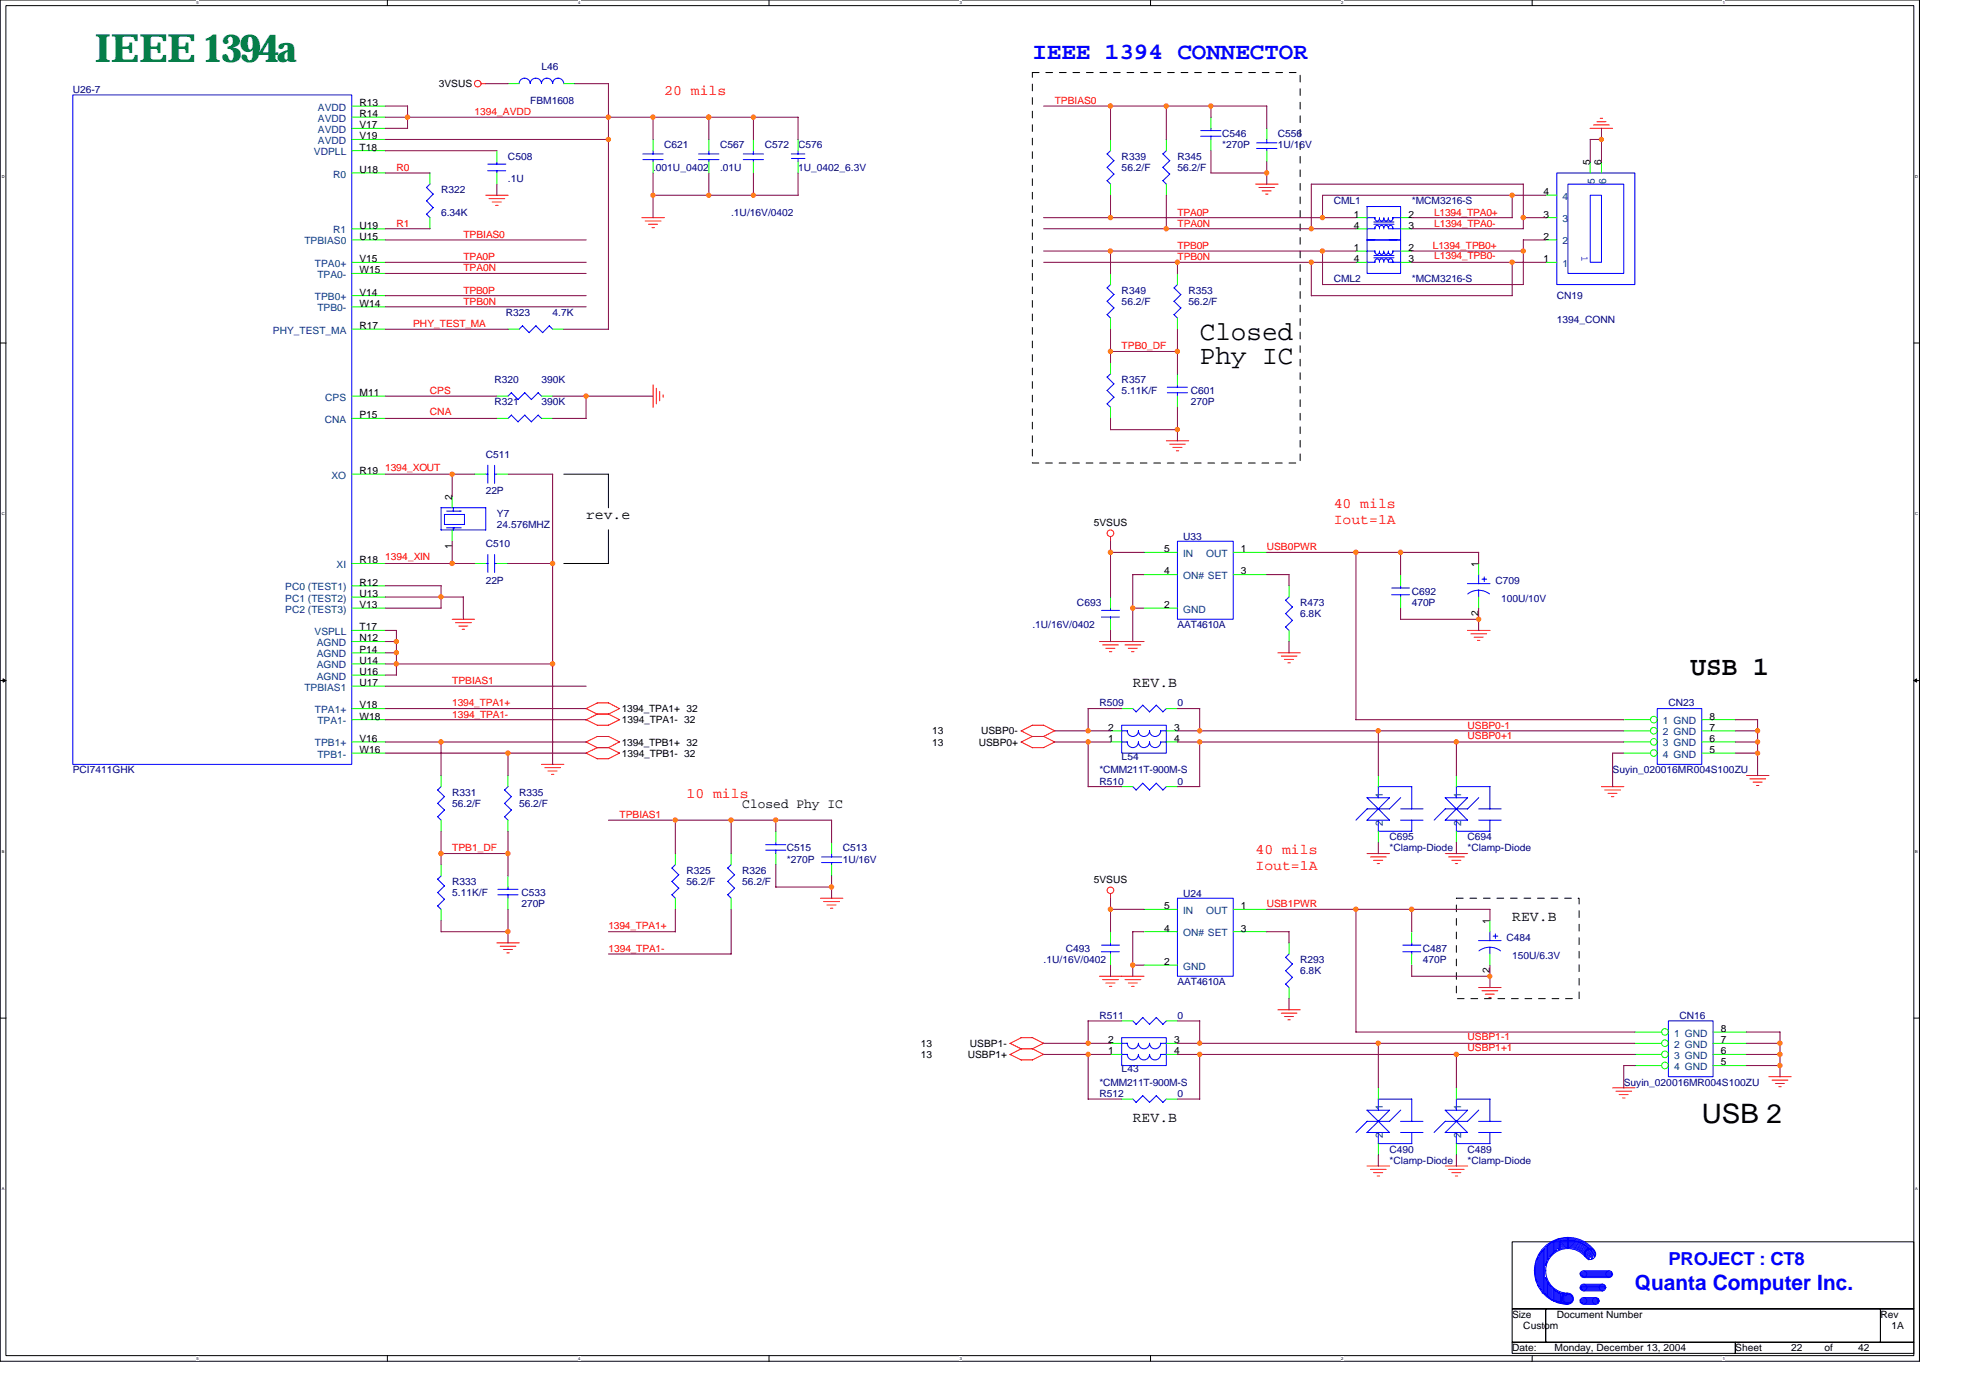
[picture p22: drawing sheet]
<svg xmlns="http://www.w3.org/2000/svg" width="297mm" height="210mm" viewBox="0 0 297 210" stroke-linecap="round" stroke-linejoin="round" font-family="sans-serif">
<defs><g id="words">
<text font-size="5.9" fill="#008040" x="14.3" y="9.2">IEEE 1394a</text>
<g font-size="4">
<text x="180.3" y="51">Closed</text>
<text x="180.3" y="54.7">Phy IC</text>
<text x="254" y="101.5">USB 1</text>
<text x="255.7" y="168.7">USB 2</text>
</g>
<text font-size="3.5" fill="#00f" x="155.1" y="8.8">IEEE 1394 CONNECTOR</text>
<text font-size="3.2" fill="#00f" x="245.6" y="193.9">Quanta Computer Inc.</text>
<text font-size="2.7" fill="#00f" x="250.7" y="190.1">PROJECT : CT8</text>
<g font-size="2.2" fill="#f00">
<text x="99.8" y="14.3">20 mils</text>
<text x="200.4" y="76.3">40 mils</text>
<text x="200.4" y="78.7">Iout=1A</text>
<text x="103.1" y="119.9">10 mils</text>
<text x="188.6" y="128.3">40 mils</text>
<text x="188.6" y="130.7">Iout=1A</text>
</g>
<g font-size="2.2">
<text x="88" y="78">rev.e</text>
<text x="170.2" y="103.2">REV.B</text>
<text x="227.2" y="138.4">REV.B</text>
<text x="170.2" y="168.6">REV.B</text>
</g>
<text font-size="2" x="111.5" y="121.5">Closed Phy IC</text>
<g font-size="1.5" fill="#000080">
<text x="81.4" y="10.6">L46</text>
<text x="10.9" y="13.9">U26-7</text>
<text x="79.7" y="15.6">FBM1608</text>
<text x="99.8" y="22.3">C621</text>
<text x="108.2" y="22.3">C567</text>
<text x="114.9" y="22.3">C572</text>
<text x="119.9" y="22.3">C576</text>
<text x="183.6" y="20.6">C546</text>
<text x="183.6" y="22.3">*270P</text>
<text x="192" y="20.6">C556</text>
<text x="192" y="22.3">1U/16V</text>
<text x="66.3" y="29">R322</text>
<text x="76.3" y="24">C508</text>
<text x="76.3" y="27.3">.1U</text>
<text x="98.1" y="25.7">.001U_0402</text>
<text x="108.2" y="25.7">.01U</text>
<text x="119.9" y="25.7">1U_0402_6.3V</text>
<text x="168.5" y="24">R339</text>
<text x="168.5" y="25.7">56.2/F</text>
<text x="176.9" y="24">R345</text>
<text x="176.9" y="25.7">56.2/F</text>
<text x="66.3" y="32.4">6.34K</text>
<text x="109.9" y="32.4">.1U/16V/0402</text>
<text x="200.4" y="30.7">CML1</text>
<text x="212.1" y="30.7">*MCM3216-S</text>
<text x="76" y="47.5">R323</text>
<text x="83" y="47.5">4.7K</text>
<text x="168.5" y="44.1">R349</text>
<text x="168.5" y="45.8">56.2/F</text>
<text x="178.6" y="44.1">R353</text>
<text x="178.6" y="45.8">56.2/F</text>
<text x="200.4" y="42.4">CML2</text>
<text x="212.1" y="42.4">*MCM3216-S</text>
<text x="233.9" y="45">CN19</text>
<text x="233.9" y="48.5">1394_CONN</text>
<text x="74.3" y="57.5">R320</text>
<text x="81.4" y="57.5">390K</text>
<text x="168.5" y="57.5">R357</text>
<text x="168.5" y="59.2">5.11K/F</text>
<text x="178.9" y="59.2">C601</text>
<text x="74.3" y="60.9">R321</text>
<text x="81.4" y="60.9">390K</text>
<text x="178.9" y="60.9">270P</text>
<text x="73" y="68.7">C511</text>
<text x="73" y="74.3">22P</text>
<text x="74.7" y="77.6">Y7</text>
<text x="73" y="82.2">C510</text>
<text x="74.7" y="79.3">24.576MHZ</text>
<text x="177.8" y="81.2">U33</text>
<text x="73" y="87.7">22P</text>
<text x="212.1" y="89.4">C692</text>
<text x="224.7" y="87.7">C709</text>
<text x="155.1" y="94.4">.1U/16V/0402</text>
<text x="161.8" y="91.1">C693</text>
<text x="176.9" y="94.4">AAT4610A</text>
<text x="195.3" y="91.1">R473</text>
<text x="195.3" y="92.7">6.8K</text>
<text x="212.1" y="91.1">470P</text>
<text x="225.5" y="90.4">100U/10V</text>
<text x="165.2" y="106.1">R509</text>
<text x="176.9" y="106.1">0</text>
<text x="250.7" y="106.1">CN23</text>
<text x="10.9" y="116.2">PCI7411GHK</text>
<text x="67.9" y="119.5">R331</text>
<text x="78" y="119.5">R335</text>
<text x="165.2" y="116.2">*CMM211T-900M-S</text>
<text x="165.2" y="117.9">R510</text>
<text x="168.5" y="114.2">L54</text>
<text x="176.9" y="117.9">0</text>
<text x="242.3" y="116.2">Suyin_020016MR004S100ZU</text>
<text x="67.9" y="121.2">56.2/F</text>
<text x="78" y="121.2">56.2/F</text>
<text x="103.1" y="131.3">R325</text>
<text x="111.5" y="131.3">R326</text>
<text x="118.2" y="127.9">C515</text>
<text x="118.2" y="129.6">*270P</text>
<text x="126.6" y="127.9">C513</text>
<text x="126.6" y="129.6">1U/16V</text>
<text x="208.8" y="126.3">C695</text>
<text x="208.8" y="127.9">*Clamp-Diode</text>
<text x="220.5" y="126.3">C694</text>
<text x="220.5" y="127.9">*Clamp-Diode</text>
<text x="67.9" y="133">R333</text>
<text x="67.9" y="134.6">5.11K/F</text>
<text x="78.3" y="134.6">C533</text>
<text x="78.3" y="136.3">270P</text>
<text x="103.1" y="133">56.2/F</text>
<text x="111.5" y="133">56.2/F</text>
<text x="177.8" y="134.8">U24</text>
<text x="160.1" y="143">C493</text>
<text x="213.8" y="143">C487</text>
<text x="226.4" y="141.4">C484</text>
<text x="156.8" y="144.7">.1U/16V/0402</text>
<text x="176.9" y="148">AAT4610A</text>
<text x="195.3" y="144.7">R293</text>
<text x="195.3" y="146.4">6.8K</text>
<text x="213.8" y="144.7">470P</text>
<text x="227.2" y="144">150U/6.3V</text>
<text x="165.2" y="153.1">R511</text>
<text x="176.9" y="153.1">0</text>
<text x="252.3" y="153.1">CN16</text>
<text x="168.5" y="161.1">L43</text>
<text x="165.2" y="163.1">*CMM211T-900M-S</text>
<text x="165.2" y="164.8">R512</text>
<text x="176.9" y="164.8">0</text>
<text x="244" y="163.1">Suyin_020016MR004S100ZU</text>
<text x="208.8" y="173.2">C490</text>
<text x="220.5" y="173.2">C489</text>
<text x="208.8" y="174.9">*Clamp-Diode</text>
<text x="220.5" y="174.9">*Clamp-Diode</text>
</g>
<g font-size="1.5" fill="#004080">
<text x="47.8" y="16.6">AVDD</text>
<text x="47.2" y="23.3">VDPLL</text>
<text x="47.8" y="18.3">AVDD</text>
<text x="47.8" y="20">AVDD</text>
<text x="47.8" y="21.6">AVDD</text>
<text x="50.1" y="26.7">R0</text>
<text x="239.6" y="27.7" transform="rotate(-90 239.6 27.7)">5</text>
<text x="241.3" y="27.7" transform="rotate(-90 241.3 27.7)">6</text>
<text x="50.1" y="35.1">R1</text>
<text x="234.8" y="33.4">3</text>
<text x="234.8" y="30">4</text>
<text x="45.7" y="36.7">TPBIAS0</text>
<text x="47.3" y="40.1">TPA0+</text>
<text x="47.7" y="41.8">TPA0-</text>
<text x="234.8" y="40.1">1</text>
<text x="234.8" y="36.7">2</text>
<text x="47.3" y="45.1">TPB0+</text>
<text x="47.7" y="46.8">TPB0-</text>
<text x="41" y="50.1">PHY_TEST_MA</text>
<text x="48.8" y="63.5">CNA</text>
<text x="48.9" y="60.2">CPS</text>
<text x="49.8" y="71.9">XO</text>
<text x="177.8" y="83.7">IN</text>
<text x="181.2" y="83.7">OUT</text>
<text x="42.9" y="88.7">PC0 (TEST1)</text>
<text x="50.6" y="85.3">XI</text>
<text x="177.8" y="87">ON# SET</text>
<text x="42.9" y="90.4">PC1 (TEST2)</text>
<text x="42.9" y="92.1">PC2 (TEST3)</text>
<text x="47.3" y="95.4">VSPLL</text>
<text x="177.8" y="92.1">GND</text>
<text x="47.6" y="97.1">AGND</text>
<text x="47.6" y="98.8">AGND</text>
<text x="47.6" y="100.4">AGND</text>
<text x="45.7" y="103.8">TPBIAS1</text>
<text x="47.3" y="107.1">TPA1+</text>
<text x="47.6" y="102.1">AGND</text>
<text x="47.3" y="112.2">TPB1+</text>
<text x="47.7" y="113.8">TPB1-</text>
<text x="47.7" y="108.8">TPA1-</text>
<text x="249.8" y="108.8">1 GND</text>
<text x="249.8" y="110.5">2 GND</text>
<text x="249.8" y="112.2">3 GND</text>
<text x="249.8" y="113.8">4 GND</text>
<text x="207.8" y="119.9" transform="rotate(-90 207.8 119.9)">1</text>
<text x="219.5" y="119.9" transform="rotate(-90 219.5 119.9)">1</text>
<text x="207.8" y="124.1" transform="rotate(-90 207.8 124.1)">2</text>
<text x="219.5" y="124.1" transform="rotate(-90 219.5 124.1)">2</text>
<text x="177.8" y="137.3">IN</text>
<text x="181.2" y="137.3">OUT</text>
<text x="177.8" y="140.7">ON# SET</text>
<text x="177.8" y="145.7">GND</text>
<text x="251.5" y="155.7">1 GND</text>
<text x="251.5" y="157.4">2 GND</text>
<text x="251.5" y="159.1">3 GND</text>
<text x="251.5" y="160.8">4 GND</text>
<text x="207.8" y="166.8" transform="rotate(-90 207.8 166.8)">1</text>
<text x="219.5" y="166.8" transform="rotate(-90 219.5 166.8)">1</text>
<text x="207.8" y="171" transform="rotate(-90 207.8 171)">2</text>
<text x="219.5" y="171" transform="rotate(-90 219.5 171)">2</text>
</g>
<g font-size="1.5">
<text x="54" y="15.9">R13</text>
<text x="54" y="17.6">R14</text>
<text x="65.9" y="13.1">3VSUS</text>
<text x="54" y="22.6">T18</text>
<text x="54" y="19.3">V17</text>
<text x="54" y="20.9">V19</text>
<text x="54" y="26">U18</text>
<text x="231.9" y="29.3">4</text>
<text x="238.9" y="24.8" transform="rotate(-90 238.9 24.8)">5</text>
<text x="240.6" y="24.8" transform="rotate(-90 240.6 24.8)">6</text>
<text x="54" y="34.4">U19</text>
<text x="203.4" y="32.7">1</text>
<text x="203.4" y="34.4">4</text>
<text x="211.6" y="32.7">2</text>
<text x="211.6" y="34.4">3</text>
<text x="231.9" y="32.7">3</text>
<text x="54" y="36">U15</text>
<text x="54" y="39.4">V15</text>
<text x="54" y="41.1">W15</text>
<text x="203.4" y="37.7">1</text>
<text x="203.4" y="39.4">4</text>
<text x="211.6" y="37.7">2</text>
<text x="211.6" y="39.4">3</text>
<text x="231.9" y="39.4">1</text>
<text x="231.9" y="36">2</text>
<text x="54" y="44.4">V14</text>
<text x="54" y="46.1">W14</text>
<text x="54" y="49.4">R17</text>
<text x="54" y="59.5">M11</text>
<text x="54" y="62.8">P15</text>
<text x="54" y="71.2">R19</text>
<text x="67.9" y="75.1" transform="rotate(-90 67.9 75.1)">2</text>
<text x="67.9" y="82.5" transform="rotate(-90 67.9 82.5)">1</text>
<text x="164.3" y="79">5VSUS</text>
<text x="174.9" y="83">5</text>
<text x="186.5" y="83">1</text>
<text x="54" y="84.6">R18</text>
<text x="54" y="88">R12</text>
<text x="54" y="89.7">U13</text>
<text x="174.9" y="86.3">4</text>
<text x="186.5" y="86.3">3</text>
<text x="222.1" y="85.2" transform="rotate(-90 222.1 85.2)">1</text>
<text x="54" y="91.4">V13</text>
<text x="54" y="94.7">T17</text>
<text x="174.9" y="91.4">2</text>
<text x="222.1" y="92.6" transform="rotate(-90 222.1 92.6)">2</text>
<text x="54" y="96.4">N12</text>
<text x="54" y="98.1">P14</text>
<text x="54" y="99.7">U14</text>
<text x="54" y="101.4">U16</text>
<text x="54" y="103.1">U17</text>
<text x="54" y="106.4">V18</text>
<text x="93.4" y="107">1394_TPA1+ 32</text>
<text x="54" y="111.5">V16</text>
<text x="54" y="113.1">W16</text>
<text x="54" y="108.1">W18</text>
<text x="93.4" y="113.7">1394_TPB1- 32</text>
<text x="93.4" y="112">1394_TPB1+ 32</text>
<text x="93.4" y="108.6">1394_TPA1- 32</text>
<text x="140" y="112">13</text>
<text x="140" y="110.3">13</text>
<text x="147.1" y="112">USBP0+</text>
<text x="147.4" y="110.3">USBP0-</text>
<text x="166.5" y="109.8">2</text>
<text x="166.5" y="111.5">1</text>
<text x="176.4" y="111.5">4</text>
<text x="176.4" y="109.8">3</text>
<text x="256.9" y="113.1">5</text>
<text x="256.9" y="108.1">8</text>
<text x="256.9" y="109.8">7</text>
<text x="256.9" y="111.5">6</text>
<text x="164.3" y="132.6">5VSUS</text>
<text x="174.9" y="136.6">5</text>
<text x="186.5" y="136.6">1</text>
<text x="174.9" y="140">4</text>
<text x="186.5" y="140">3</text>
<text x="223.8" y="138.8" transform="rotate(-90 223.8 138.8)">1</text>
<text x="174.9" y="145">2</text>
<text x="223.8" y="146.3" transform="rotate(-90 223.8 146.3)">2</text>
<text x="258.5" y="155">8</text>
<text x="138.3" y="158.9">13</text>
<text x="138.3" y="157.3">13</text>
<text x="145.4" y="158.9">USBP1+</text>
<text x="145.7" y="157.3">USBP1-</text>
<text x="166.5" y="156.7">2</text>
<text x="166.5" y="158.4">1</text>
<text x="176.4" y="158.4">4</text>
<text x="176.4" y="156.7">3</text>
<text x="258.5" y="160.1">5</text>
<text x="258.5" y="156.7">7</text>
<text x="258.5" y="158.4">6</text>
<text x="227.2" y="198">Size</text>
<text x="227.2" y="203">Date:</text>
<text x="228.9" y="199.7">Custom</text>
<text x="233.6" y="203">Monday, December 13, 2004</text>
<text x="233.9" y="198">Document Number</text>
<text x="260.7" y="203">Sheet</text>
<text x="269.1" y="203">22</text>
<text x="274.1" y="203">of</text>
<text x="279.2" y="203">42</text>
<text x="282.5" y="198">Rev</text>
<text x="284.2" y="199.7">1A</text>
</g>
<g font-size="1.5" fill="#f00">
<text x="71.3" y="17.3">1394_AVDD</text>
<text x="158.5" y="15.6">TPBIAS0</text>
<text x="59.6" y="25.7">R0</text>
<text x="59.6" y="34.1">R1</text>
<text x="69.6" y="35.7">TPBIAS0</text>
<text x="176.9" y="34.1">TPA0N</text>
<text x="176.9" y="32.4">TPA0P</text>
<text x="215.5" y="32.4">L1394_TPA0+</text>
<text x="215.5" y="34.1">L1394_TPA0-</text>
<text x="69.6" y="39.1">TPA0P</text>
<text x="69.6" y="40.8">TPA0N</text>
<text x="176.9" y="39.1">TPB0N</text>
<text x="176.9" y="37.4">TPB0P</text>
<text x="215.3" y="37.4">L1394_TPB0+</text>
<text x="215.5" y="38.9">L1394_TPB0-</text>
<text x="69.6" y="44.1">TPB0P</text>
<text x="69.6" y="45.8">TPB0N</text>
<text x="62.1" y="49.1">PHY_TEST_MA</text>
<text x="168.5" y="52.5">TPB0_DF</text>
<text x="64.6" y="59.2">CPS</text>
<text x="64.6" y="62.4">CNA</text>
<text x="57.9" y="70.8">1394_XOUT</text>
<text x="190.3" y="82.7">USB0PWR</text>
<text x="57.9" y="84.2">1394_XIN</text>
<text x="67.9" y="102.8">TPBIAS1</text>
<text x="67.9" y="106.1">1394_TPA1+</text>
<text x="67.9" y="107.8">1394_TPA1-</text>
<text x="220.5" y="111">USBP0+1</text>
<text x="220.5" y="109.5">USBP0-1</text>
<text x="93.1" y="122.9">TPBIAS1</text>
<text x="67.9" y="127.9">TPB1_DF</text>
<text x="190.3" y="136.3">USB1PWR</text>
<text x="91.4" y="143">1394_TPA1-</text>
<text x="91.4" y="139.7">1394_TPA1+</text>
<text x="220.5" y="156.3">USBP1-1</text>
<text x="220.5" y="157.9">USBP1+1</text>
</g>
<text font-size="1.5" fill="#00f" x="237.6" y="38.4" transform="rotate(90 237.6 38.4)">1</text>
<g font-size=".6">
<text x="29.5" y=".6">5</text>
<text x="86.9" y=".6">4</text>
<text x="144.2" y=".6">3</text>
<text x="201.5" y=".6">2</text>
<text x="258.9" y=".6">1</text>
<text x=".3" y="26.7">D</text>
<text x="287.8" y="26.7">D</text>
<text x=".3" y="77.4">C</text>
<text x="287.8" y="77.4">C</text>
<text x=".3" y="128.1">B</text>
<text x="287.8" y="128.1">B</text>
<text x=".3" y="178.9">A</text>
<text x="287.8" y="178.9">A</text>
<text x="29.5" y="204.3">5</text>
<text x="86.9" y="204.3">4</text>
<text x="144.2" y="204.3">3</text>
<text x="201.5" y="204.3">2</text>
<text x="258.9" y="204.3">1</text>
</g>
</g></defs>
<path d="M0 0h288.4v204.5h-288.4zM.9 .8h286.6v202.9h-286.6z" fill="none" stroke="#000" stroke-width=".15"/>
<g fill="#fff">
<path d="M29.5 .1h.4v.7h-.4z"/>
<path d="M29.5 203.8h.4v.6h-.4z"/>
</g>
<path d="M58.2 0v.8M58.2 203.7v.8" fill="none" stroke="#000" stroke-width=".15"/>
<g fill="#fff">
<path d="M86.9 .1h.3v.7h-.3z"/>
<path d="M86.9 203.8h.3v.6h-.3z"/>
</g>
<path d="M115.5 0v.8M115.5 203.7v.8" fill="none" stroke="#000" stroke-width=".15"/>
<g fill="#fff">
<path d="M144.2 .1h.3v.7h-.3z"/>
<path d="M144.2 203.8h.3v.6h-.3z"/>
</g>
<path d="M172.9 0v.8M172.9 203.7v.8" fill="none" stroke="#000" stroke-width=".15"/>
<g fill="#fff">
<path d="M201.5 .1h.3v.7h-.3z"/>
<path d="M201.5 203.8h.3v.6h-.3z"/>
</g>
<path d="M230.2 0v.8M230.2 203.7v.8" fill="none" stroke="#000" stroke-width=".15"/>
<g fill="#fff">
<path d="M258.9 .1h.3v.7h-.3z"/>
<path d="M258.9 203.8h.3v.6h-.3z"/>
<path d="M.3 26.2h.4v.7h-.4z"/>
<path d="M287.8 26.2h.4v.7h-.4z"/>
<path d="M.3 76.9h.4v.7h-.4z"/>
<path d="M287.8 76.9h.4v.7h-.4z"/>
</g>
<path d="M0 51.5h.9M287.5 51.5h.9" fill="none" stroke="#000" stroke-width=".15"/>
<g fill="#fff">
<path d="M.3 127.6h.3v.7h-.3z"/>
<path d="M287.8 127.6h.3v.7h-.3z"/>
</g>
<path d="M0 102.3h.9M287.5 102.3h.9" fill="none" stroke="#000" stroke-width=".15"/>
<path d="M.5 102l.4 .3-.4 .2zM287.5 102.3l.5-.3v.5z" fill="#000" stroke="#000" stroke-width=".15"/>
<g fill="#fff">
<path d="M.3 178.3h.3v.7h-.3z"/>
<path d="M287.8 178.3h.3v.7h-.3z"/>
</g>
<path d="M84.7 71.2h6.7v5.1M91.4 79.6v5.1h-6.7M0 153h.9M287.5 153h.9M227.2 196.7h5v5h-5zM227.2 186.6h60.3v10.1h-60.3zM232.2 196.7h50.3v5h-50.3zM282.5 196.7h5v5h-5zM227.2 201.7h33.5v1.6h-33.5zM260.7 201.7h26.8v1.6h-26.8z" fill="none" stroke="#000" stroke-width=".15"/>
<path d="M155.1 10.9h40.2v58.7h-40.2v-58.7M218.8 135h18.5v15.1h-18.5v-15.1" fill="none" stroke="#000" stroke-width=".15" stroke-dasharray="1 1 1 1 1 1 1 1"/>
<g fill="none" stroke="#f00" stroke-width=".15">
<path d="M72.3 12.6h.7M238.9 19.3h3.4M239.4 18.8h2.4M239.9 18.3h1.4M240.4 17.8h.4M73 29.3h3.3M73.5 29.8h2.3M74 30.4h1.3M74.5 30.9h.3M96.4 32.7h3.4M96.9 33.2h2.4M97.4 33.7h1.4"/>
<path d="M98 34.2h.3M188.6 27.7h3.4M189.1 28.2h2.4M189.6 28.7h1.4M190.2 29.2h.3M98.1 57.8v3.4M98.6 58.3v2.4M99.1 58.8v1.4M99.6 59.3v.4M175.2 66.2h3.4M175.7 66.7h2.4M176.2 67.2h1.4"/>
<path d="M176.7 67.7h.4M67.9 93h3.4M68.4 93.6h2.4M68.9 94.1h1.4M69.4 94.6h.4M165.2 96.4h6.7M165.7 96.9h2.3M166.2 97.4h1.3M166.7 97.9h.3M166.9 80.6v.7M169 96.9h2.4M169.5 97.4h1.4"/>
<path d="M170 97.9h.4M192 98.1h3.4M192.5 98.6h2.4M193 99.1h1.3M193.5 99.6h.4M220.5 94.7h3.4M221 95.2h2.4M221.5 95.7h1.3M222 96.2h.4M81.4 114.9h3.3M81.8 115.3h2.4M82.3 115.8h1.4"/>
<path d="M82.9 116.4h.3M88.1 106.5l1.7 .8M88.1 111.5l1.7 .9M88.1 108.1l1.7 .9M91.4 112.3l1.7 .9M91.4 105.6l1.7 .9M91.4 110.6l1.7 .9M91.4 107.3l1.7 .8M91.4 105.6h-1.7l-1.7 .9M91.4 110.7h-1.7l-1.7 .8M93.1 111.5l-1.7 .8h-1.7l-1.6 .9 1.7 .8M93.1 113.1l-1.7 .9h-1.7"/>
<path d="M93.1 106.4l-1.7 .9h-1.7l-1.7 .9M93.1 108.1l-1.7 .9h-1.7M153.4 111.5l1.7 .9M153.4 109.8l1.7 .9M155.1 112.3h1.7M156.8 110.6l1.7 .9M156.8 108.9l1.7 .9M156.8 109h-1.7l-1.7 .8M156.8 110.7h-1.7l-1.7 .8M158.5 111.5l-1.7 .8M158.5 109.8l-1.7 .9M240.6 118.2h3.4"/>
<path d="M241.1 118.7h2.4M241.6 119.2h1.3M242.1 119.7h.4M262.4 116.5h3.4M262.9 117h2.4M263.4 117.5h1.3M263.9 118h.4M123.3 135h3.3M123.8 135.5h2.3M124.2 136h1.4M124.8 136.5h.3M166.9 134.3v.7"/>
<path d="M205.4 128.2h3.4M205.9 128.8h2.4M206.4 129.3h1.3M206.9 129.8h.4M217.1 128.2h3.4M217.7 128.8h2.3M218.1 129.3h1.4M218.6 129.8h.4M74.7 141.7h3.3M75.2 142.2h2.3M75.6 142.7h1.4M76.2 143.2h.3"/>
<path d="M151.8 156.8l1.7 .8M153.4 157.6h1.7M153.4 155.9h1.7M153.4 155.9l-1.7 .9M153.4 157.6l-1.6 .8 1.7 .9h1.6M155.1 155.9l1.7 .9M156.8 156.7l-1.7 .9 1.7 .8M156.8 158.4l-1.7 .9M165.2 146.7h6.7M165.7 147.2h2.3M166.2 147.7h1.3M166.7 148.2h.3"/>
<path d="M169 147.2h2.4M169.5 147.7h1.4M170 148.2h.4M192 151.7h3.4M192.5 152.2h2.4M193 152.7h1.3M193.5 153.2h.4M222.2 148.4h3.3M222.7 148.9h2.3M223.2 149.4h1.3M223.7 149.9h.3M205.4 175.2h3.4"/>
<path d="M205.9 175.7h2.4M206.4 176.2h1.3M206.9 176.7h.4M217.1 175.2h3.4M217.7 175.7h2.3M218.1 176.2h1.4M218.6 176.7h.4M242.3 163.4h3.4M242.8 164h2.3M243.3 164.5h1.3M243.8 165h.4M265.8 161.8h3.3"/>
<path d="M266.3 162.3h2.3M266.7 162.8h1.4M267.3 163.3h.3"/>
<circle cx="71.8" cy="12.6" r=".49"/>
<circle cx="166.8" cy="80.1" r=".5"/>
<circle cx="166.8" cy="133.8" r=".49"/>
</g>
<g fill="none" stroke="#00f" stroke-width=".15">
<path d="M10.9 14.3h41.9v100.6h-41.9zM78 12.6a.84 .84 0 0 1 .8-.9 .84 .84 0 0 1 .9 .9 .85 .85 0 0 1 .8-.9 .85 .85 0 0 1 .9 .9 .84 .84 0 0 1 .8-.9 .84 .84 0 0 1 .8 .9 .84 .84 0 0 1 .9-.9 .84 .84 0 0 1 .8 .9M180.4 19.6h3M181.9 19.3v.3M64.1 30.2l1 1M64.1 28.2l1 1M64.6 27.6l-.5 .6M65.1 31.2l-1 1 .5 .5M65.1 29.1l-1 1.1M73.3 25.7h2.7M73.3 24.7h2.7M74.7 24.3v.4"/>
<path d="M74.7 25.6v.4M96.6 23.1h3M96.6 24h3M98.1 22.6v.6M98.1 24v.3M105 23.1h3M105 24h3M106.5 22.6v.6M106.5 24v.3M111.7 23.1h3M111.7 24h3M113.2 22.6v.6"/>
<path d="M113.2 24v.3M118.9 23.1h2M118.9 23.8h2M119.9 22.6v.6M119.9 23.8v.5M166.3 27.1l.6 .6M166.3 25.1l1.1 1.1M166.3 23.1l1.1 1.1M166.9 22.6l-.6 .5M167.4 26.1l-1.1 1.1M167.4 24.1l-1.1 1M174.7 27.1l.5 .6"/>
<path d="M174.7 25.1l1 1.1M174.7 23.1l1 1.1M175.3 22.6l-.6 .5M175.8 26.1l-1.1 1.1M175.8 24.1l-1.1 1M180.4 20.5h3M181.9 20.4v.6M188.8 21.5h3.1M188.8 22.3h3.1M190.3 21v.5M190.3 22.3v.3M205.4 37.7h1.2v.2"/>
<path d="M205.4 39.4h1.2M205.4 36h1.2M205.4 34.4h1.2M205.4 32.7h1.2M205.4 31h1.2M205.4 36h5v5.1h-5zM205.4 31h5v5h-5zM206.4 38.7h3M206.4 38.4h3M206.4 33.7h3M206.4 33.4h3M206.6 37.9a.34 .34 0 0 0 .3 .3 .34 .34 0 0 0 .4-.3 .33 .33 0 0 0 .3 .3 .33 .33 0 0 0 .3-.3 .34 .34 0 0 0 .4 .3 .34 .34 0 0 0 .3-.3 .34 .34 0 0 0 .3 .3 .34 .34 0 0 0 .4-.3"/>
<path d="M206.6 39.2a.34 .34 0 0 1 .3-.3 .34 .34 0 0 1 .4 .3 .33 .33 0 0 1 .3-.3 .33 .33 0 0 1 .3 .3 .34 .34 0 0 1 .4-.3 .34 .34 0 0 1 .3 .3 .34 .34 0 0 1 .3-.3 .34 .34 0 0 1 .4 .3M206.6 32.7a.36 .36 0 0 0 .2 .5 .36 .36 0 0 0 .5-.3 .33 .33 0 0 0 .3 .3 .33 .33 0 0 0 .3-.3 .34 .34 0 0 0 .4 .3 .34 .34 0 0 0 .3-.3 .36 .36 0 0 0 .4 .3 .36 .36 0 0 0 .3-.5M206.6 34.2a.34 .34 0 0 1 .3-.3 .34 .34 0 0 1 .4 .3 .33 .33 0 0 1 .3-.3 .33 .33 0 0 1 .3 .3 .34 .34 0 0 1 .4-.3 .34 .34 0 0 1 .3 .3 .34 .34 0 0 1 .3-.3 .34 .34 0 0 1 .4 .3M206.6 34.2v.2M206.6 39.2v.2M207.3 32.7v.2M207.3 34.2v.2M207.3 37.7v.2M207.3 39.2v.2M207.9 32.7v.2M207.9 34.2v.2M207.9 37.7v.2"/>
<path d="M207.9 39.2v.2M208.6 32.7v.2M208.6 34.2v.2M208.6 37.7v.2M208.6 39.2v.2M208.7 39.4h1.7M208.7 36h1.2M208.7 34.4h1.7M208.7 31h1.2M209.3 32.7h1.1M209.3 34.2v.2M209.3 39.2v.2"/>
<path d="M210.4 37.7h-1.1v.2M233.9 26h11.7v16.8h-11.7zM235.6 27.7h8.4v13.4h-8.4zM238.9 29.3h1.7v10.1h-1.7zM76.8 59l1 1M76.9 59l-.6 .5M78.5 49l1 1M78.5 48.9l-.5 .6M78.8 59l1.1 1M78.9 59l-1.1 1M79.5 50l1-1.1 1.1 1.1M81.4 59.5l-.5-.5-1.1 1"/>
<path d="M82.5 49l.6 .5M82.5 48.9l-1 1.1M166.3 47.3l.6 .5M166.3 45.3l1.1 1M166.3 43.2l1.1 1-1.1 1.1M166.3 58.7l1.1 1-1.1 1M166.3 56.6l1.1 1.1M166.9 42.7l-.6 .6M166.9 56.2l-.6 .5M167.4 46.2l-1.1 1.1M167.4 57.7l-1.1 1M175.4 59h3"/>
<path d="M175.4 58.2h3M176.4 47.3l.5 .5M176.4 43.2l1 1.1M176.9 57.8v.4M176.9 59v.5M176.9 42.7l-.5 .6M177.4 46.2l-1 1.1M177.4 44.2l-1 1.1 1 1M66.3 76.3h6.7v3.4M66.3 76.3l-.1 3.3h6.8M66.8 77.3h3M66.8 77.3v1.5"/>
<path d="M67.1 79.3h2.2M67.1 76.8h2.2M68.1 76.3v.5M68.1 79.3v.4M69.8 77.3v1.5h-3M73 71.2h.3M73.3 69.9v2.7M74.3 71.2h.4M74.3 69.9v2.7M76.8 62.4l1 1M76.9 62.4l-.6 .5M78.8 62.4l1.1 1"/>
<path d="M78.9 62.4l-1.1 1M80.9 62.4l.5 .5M80.9 62.4l-1.1 1M166.3 60.7l.6 .5M73 84.7h.3M73.3 83.3v2.7M74.3 84.7h.4M74.3 83.3v2.7M165.5 92.7h2.7M165.5 91.7h2.7M166.9 91.4v.3M166.9 92.7v.3"/>
<path d="M176.9 81.3h8.4v11.7h-8.4zM193.1 94.2l.6 .5M193.1 92.2l1.1 1M193.1 90.2l1.1 1-1 1M193.7 89.7l-.5 .5M194.2 93.2l-1 1M209.1 89.4h2.7M209.1 88.3h2.7M210.4 88v.4M210.4 89.3v.4M220.5 87.7h3.4M220.5 89.2a2.55 2.55 0 0 1 1.6-.5l.8 .1 .9 .4"/>
<path d="M222.2 86.3v1.4M222.2 88.7v1M222.7 87h.7M223 86.7v.7M65.7 118.7l1.1 1M66.3 118.2l-.5 .5M66.8 119.7l-1 1M76.3 118.2l-.5 .5 1 1M76.9 119.7l-1.1 1M168.5 109h6.7v4.2h-6.7zM168.5 111.5h.9M168.5 109.8h.9"/>
<path d="M169.4 111.5a.84 .84 0 0 0 .8 .8 .84 .84 0 0 0 .8-.8 .84 .84 0 0 0 .9 .8 .84 .84 0 0 0 .8-.8 .84 .84 0 0 0 .9 .8 .84 .84 0 0 0 .8-.8M169.4 109.8a.84 .84 0 0 0 .8 .9 .84 .84 0 0 0 .8-.9 .84 .84 0 0 0 .9 .9 .84 .84 0 0 0 .8-.9 .84 .84 0 0 0 .9 .9 .84 .84 0 0 0 .8-.9M170.2 118.2l.5 .5M170.2 106.4l.5 .6M171.7 105.9l1 1.1M171.7 106l-1 1M172.7 118.7l-1-1-1 1M173.7 105.9l1 1.1M173.7 106l-1 1M174.4 111.5h.9M174.4 109.8h.9M174.7 118.7l-1-1-1 1"/>
<path d="M175.2 118.2l-.5 .5M175.2 106.5l-.5 .5M207.1 118.2v1.7M207.1 118.2h5v3.4M210.5 119.8l-1.7 1.7h-3.4M217.1 119.8l1.7 1.7-1.7 1.8M217.1 119.9h3.4M218.8 118.2v1.7M218.8 118.2h5.1v3.4M220.5 119.9l-1.7 1.7M222.2 119.8l-1.7 1.7M249 106.5h6.7v8.4h-6.7z"/>
<path d="M65.7 136.1l.6 .5M65.7 134.1l1.1 1-1 1M65.7 132.1l1.1 1M65.7 122.7l.6 .5M65.7 120.7l1.1 1-1 1M66.3 131.6l-.5 .5M66.8 133.1l-1 1M74.8 134.5h3M74.8 133.6h3M75.8 120.7l1 1M76.3 133.3v.3M76.3 134.4v.6"/>
<path d="M76.9 121.7l-1.1 1 .5 .5M100.9 134.4l.6 .6M100.9 132.4l1.1 1.1M100.9 130.4l1.1 1-1 1M101.5 129.9l-.5 .5M102 133.4l-1 1.1M109.3 134.4l.6 .6M109.3 132.4l1.1 1.1M109.3 130.4l1.1 1M109.9 129.9l-.6 .5M110.4 133.4l-1.1 1.1M110.4 131.4l-1.1 1"/>
<path d="M115 127.7h3.1M115 126.9h3.1M116.6 126.6v.3M116.6 127.7v.5M123.4 128.8h3.1M123.4 129.6h3.1M124.9 128.2v.6M124.9 129.6v.3M176.9 135h8.4v11.7h-8.4zM205.4 121.5l-1.7 1.7M207.1 121.5l1.7 1.7-3.4 .1 3.4-3.4-3.4-.1 1.7 1.7M207.1 123.2v1.7"/>
<path d="M207.1 124.9h5M210.4 121.5h3.4M210.4 123.2h3.4M212.1 123.2v1.7M217.1 121.5h3.4M217.1 123.2h3.4M217.2 121.5l-1.7 1.7M218.8 121.5l1.7 1.7M218.8 123.2v1.7M218.8 124.9h5.1M222.2 121.5h3.3M222.2 123.2h3.3"/>
<path d="M223.9 123.2v1.7M223.9 140v1.3M165.5 143h2.7M165.5 142h2.7M166.9 141.7v.3M166.9 143v.3M168.5 155.9h6.7v4.2h-6.7zM168.5 158.4h.9M168.5 156.8h.9M169.4 158.4a.84 .84 0 0 0 .8 .9 .84 .84 0 0 0 .8-.9 .84 .84 0 0 0 .9 .9 .84 .84 0 0 0 .8-.9 .84 .84 0 0 0 .9 .9 .84 .84 0 0 0 .8-.9M169.4 156.7a.84 .84 0 0 0 .8 .9 .84 .84 0 0 0 .8-.9 .84 .84 0 0 0 .9 .9 .84 .84 0 0 0 .8-.9 .84 .84 0 0 0 .9 .9 .84 .84 0 0 0 .8-.9l.9 .1M170.2 153.4l.5 .5"/>
<path d="M172.7 153.9l-1-1-1 1M174.4 158.4h.9M174.7 153.9l-1-1-1 1M175.2 153.4l-.5 .5M193.1 147.8l.6 .6M193.1 145.8l1.1 1.1M193.1 143.8l1.1 1-1 1.1M193.7 143.3l-.5 .5M194.2 146.8l-1 1.1M210.8 143h2.7M210.8 142h2.7M212.1 141.7v.3"/>
<path d="M212.1 143v.3M222.1 141.3h3.4M222.2 142.9a2.69 2.69 0 0 1 3.3 0M223.9 142.3v1M224.3 140.7h.7M224.7 140.3v.7M250.7 153.4h6.7v8.4h-6.7zM170.2 165.1l.5 .5M171.7 164.6l1 1.1 1-1.1M171.7 164.6l-1 1.1M173.7 164.6l1 1M175.2 165.1l-.5 .6"/>
<path d="M205.4 166.8h3.4l-1.7 1.7zM205.4 168.5l-1.7 1.7M207.1 168.5l1.7 1.7h-3.4M207.1 165.1h5v3.4M207.1 170.2v1.6h5v-1.6M207.1 165.1v1.7M207.1 168.5l-1.7 1.7M210.4 168.5h3.4M210.4 170.2h3.4M210.5 166.8l-1.7 1.7h-3.4M217.1 166.8l3.4 3.4M217.1 168.5h3.4"/>
<path d="M217.1 166.8h3.4M217.1 170.2h3.4M217.2 168.5l-1.7 1.7M218.8 165.1v1.7M218.8 170.2v1.7l5.1-.1v-1.6M218.8 165.1h5.1v3.4M220.5 166.8l-3.4 3.4M222.2 168.5h3.3M222.2 170.2h3.3M222.2 166.8l-1.7 1.7M230.7 189.8v2.4M230.7 192.1l.2 .5"/>
<path d="M230.9 189.3v3.3M231.1 188.9v4.2l.1 .2M231.1 188.9l-.2 .4M231.2 188.6v4.7M231.4 188.3v5.4M231.4 188.3l-.2 .3M231.6 188.1v5.7l-.2-.2M231.7 187.9v6.4M231.8 187.9l-.2 .2M231.9 187.7v6.6M232.1 187.6v6.9h.2l-.1-2.6M232.1 187.6l-.2 .2"/>
<path d="M232.2 187.3v2.8M232.2 192l.2 .3M232.4 194.6l.2 .2M232.4 192.3v2.4M232.4 189.6l-.2 .5M232.6 187.1v2.2M232.6 192.6v2.2M232.6 192.6l.1 .4M232.6 187.1l-.2 .1v2.4M232.7 193v2l.2 .2M232.9 186.8v2M232.9 193.1v2"/>
<path d="M232.9 193.1l.2 .2M232.9 186.7l-.2 .2v2.2l-.1 .2M233.1 193.3v2h.2M233.1 188.6l-.2 .2M233.2 193.5l.2 .2M233.2 186.6v1.8M233.2 193.4v1.9M233.3 186.6h-.2v2M233.4 195.5h.2M233.4 193.6v1.9M233.6 186.4v1.7M233.6 193.8v1.7"/>
<path d="M233.6 193.8l.2 .2M233.6 186.4l-.2 .2v1.7l-.2 .1M233.7 186.4v1.5l-.1 .2M233.7 194v1.5M233.7 195.5l.2 .2M233.9 194l.2 .1v1.5h.2M233.9 186.3v1.7M233.9 194v1.6M233.9 186.2l-.2 .2M234.1 187.6l.1 .2M234.1 186.2v1.4M234.2 187.3l1.3-.2a3.9 3.9 0 0 1 3.4 1.8"/>
<path d="M234.2 187.1l1.3-.2a4 4 0 0 1 3.7 2.2M234.2 187l1.3-.2a4.2 4.2 0 0 1 3.8 2.3M234.2 186.8l1.3-.2a4.3 4.3 0 0 1 3.8 2.2M234.2 186.6l1.3-.2a4.5 4.5 0 0 1 4 2.4M234.2 194.3h.2v1.3h.2v-1.3h.2M234.2 186.1v1.7M234.2 194.1v1.5M234.3 187.7l1.2-.3a3.5 3.5 0 0 1 3.2 1.9M234.3 187.5l1.2-.2a3.7 3.7 0 0 1 3.4 2M234.3 186.1l-.2 .2M234.4 186.4l1.1-.1a4.7 4.7 0 0 1 4.1 2.3M234.4 186.2l1.1-.1a4.8 4.8 0 0 1 4.2 2.3"/>
<path d="M234.4 195.8h.3M234.4 186.2v1.4M234.4 195.8l.5-1.5v1.5M234.7 194.3v1.5M235.1 195.6l-.2 .2M235.2 195.8h.2M235.2 194.6v1.2M235.3 194.7l-.2-.4v1.3M235.4 194.5h.2v1.3M235.4 194.5v1.3M235.6 195.8h.2M235.8 194.5h.1v1.3"/>
<path d="M235.8 194.5v1.3M236.1 195.6l-.2 .2M236.3 194.8v.7M236.3 194.8l-.2-.2v1M237.4 191.3h4.7M237.4 193.6h3.7M237.4 191.3v.2M237.4 195.3v.2M237.4 191.5h4.9M237.4 193.5h3.9M237.4 193.6l.4 .2h3.2M237.4 195.5h2.9"/>
<path d="M237.4 195.6l.4 .2M237.6 191.1h4.5M237.6 193.1h3.5v.2M237.6 195.1h2.5M237.8 191.8h4.3M237.8 195.8h2.3M237.9 195h1.9M237.9 196h1.9M237.9 194h2.9M237.9 193h2.9M237.9 192h3.9M237.9 190.9h3.9"/>
<path d="M238.2 188.8a3.3 3.3 0 0 0-2.7-1.2h.1a3.3 3.3 0 0 0-3.4 3.3 3.4 3.4 0 0 0 3.4 3.4M239.5 187.8a5 5 0 0 0-4-1.9h.1a5 5 0 0 0-5.1 5 5 5 0 0 0 5.1 5.1M240.1 195.1v.2h-2.7M240.3 195.5l-.2 .2-2.7-.1M241.1 193.3h-3.5l-.2 .2M241.3 193.5l-.2 .2M242.1 191.1v.2M242.1 191.6h-4.5l.2 .2M242.3 191.5l-.2 .1"/>
<circle cx="235.6" cy="195.1" r=".83"/>
<circle cx="237.9" cy="193.5" r=".5"/>
<circle cx="237.9" cy="191.4" r=".5"/>
<circle cx="237.9" cy="195.5" r=".5"/>
<circle cx="238.9" cy="188.4" r=".83"/>
<circle cx="239.8" cy="195.5" r=".5"/>
<circle cx="240.8" cy="193.5" r=".49"/>
<circle cx="241.8" cy="191.4" r=".5"/>
</g>
<g fill="none" stroke="#0f0" stroke-width=".15">
<path d="M52.8 15.9h5.1M52.8 17.6h5.1M52.8 19.3h5.1M76.3 12.6h1.7M84.7 12.6h1.7M181.9 17.6v1.7M190.3 19.3v1.7M52.8 39.4h5.1M52.8 36h5.1M52.8 34.4h5.1M52.8 26h5.1M52.8 22.6h5.1"/>
<path d="M52.8 21h5.1M64.6 26v1.7M64.6 32.7v1.7M74.7 22.6v1.7M74.7 26v1.7M98.1 21v1.6M98.1 24.3v1.7M106.5 21v1.6M106.5 24.3v1.7M113.2 21v1.6M113.2 24.3v1.7M119.9 21v1.6"/>
<path d="M119.9 24.3v1.7M166.9 21v1.6M166.9 27.7v1.6M175.2 21v1.6M175.2 27.7v1.6M181.9 21v1.6M190.3 22.6v1.7M203.7 39.4h1.7M203.7 32.7h1.7M203.7 37.7h1.7M203.7 34.4h1.7M210.4 39.4h1.7"/>
<path d="M210.4 32.7h1.7M210.4 37.7h1.7M210.4 34.4h1.7M232.2 39.4h1.7M232.2 36h1.7M232.2 32.7h1.7M232.2 29.3h1.7M238.9 24.3v1.7M240.6 24.3v1.7M52.8 44.4h5.1M52.8 41.1h5.1M52.8 46.1h5.1"/>
<path d="M52.8 59.5h5.1M52.8 49.5h5.1M74.7 59.5h1.6M76.3 49.5h1.7M81.4 59.5h1.6M83 49.5h1.7M166.9 41.1v1.7M166.9 47.8v1.7M166.9 54.5v1.7M176.9 41.1v1.7M176.9 47.8v1.7M176.9 56.2v1.6"/>
<path d="M176.9 59.5v1.7M52.8 62.9h5.1M52.8 71.2h5.1M67.9 74.6v1.7M67.9 79.6v1.7M71.3 71.2h1.7M74.7 62.9h1.6M74.7 71.2h1.6M81.4 62.9h1.6M166.9 61.2v1.7M52.8 84.7h5.1M52.8 88h5.1"/>
<path d="M52.8 89.7h5.1M52.8 91.4h5.1M52.8 94.7h5.1M52.8 96.4h5.1M52.8 98.1h5.1M52.8 99.8h5.1M71.3 84.7h1.7M74.7 84.7h1.6M166.9 89.7v1.7M166.9 93v1.7M171.9 91.4h5M171.9 86.3h5"/>
<path d="M171.9 83h5M185.3 86.3h5M185.3 83h5M193.7 88v1.7M193.7 94.7v1.7M210.4 86.3v1.7M210.4 89.7v1.7M222.2 84.7v1.6M222.2 89.7v1.7M52.8 108.1h5.1M52.8 111.5h5.1M52.8 113.2h5.1"/>
<path d="M52.8 106.5h5.1M52.8 103.1h5.1M52.8 101.4h5.1M66.3 116.5v1.7M76.3 116.5v1.7M166.9 109.8h1.6M166.9 111.5h1.6M168.5 118.2h1.7M168.5 106.5h1.7M175.2 118.2h1.7M175.2 109.8h1.7M175.2 111.5h1.7"/>
<path d="M175.2 106.5h1.7M207.1 116.5v1.7M218.8 116.5v1.7M244 108.1h4M244 109.8h4M244 111.5h4M244 113.2h4M255.7 108.1h5M255.7 109.8h5M255.7 111.5h5M255.7 113.2h5M66.3 123.2v1.7"/>
<path d="M66.3 129.9v1.7M66.3 136.6v1.7M76.3 123.2v1.7M76.3 131.6v1.7M76.3 135v1.6M101.5 128.2v1.7M101.5 135v1.6M109.9 128.2v1.7M109.9 135v1.6M116.6 124.9v1.7M116.6 128.2v1.7M124.9 126.6v1.6"/>
<path d="M124.9 129.9v1.7M166.9 140v1.7M171.9 140h5M171.9 136.6h5M185.3 140h5M185.3 136.6h5M207.1 124.9v1.7M212.1 140v1.7M218.8 124.9v1.7M223.9 138.3v1.7M166.9 143.3v1.7M166.9 156.8h1.6"/>
<path d="M166.9 158.4h1.6M168.5 153.4h1.7M171.9 145h5M175.2 156.8h1.7M175.2 158.4h1.7M175.2 153.4h1.7M193.7 141.7v1.6M193.7 148.4v1.7M212.1 143.3v1.7M223.9 143.3v1.7M245.6 155.1h4.1M245.6 156.8h4.1"/>
<path d="M245.6 158.4h4.1M257.4 155.1h5M257.4 156.8h5M257.4 158.4h5M168.5 165.1h1.7M175.2 165.1h1.7M207.1 163.4v1.7M207.1 171.8v1.7M218.8 163.4v1.7M218.8 171.8v1.7M245.6 160.1h4.1M257.4 160.1h5"/>
<circle cx="248.5" cy="111.5" r=".5"/>
<circle cx="248.5" cy="108.1" r=".5"/>
<circle cx="248.5" cy="113.1" r=".5"/>
<circle cx="248.5" cy="109.8" r=".5"/>
<circle cx="250.2" cy="155.1" r=".5"/>
<circle cx="250.2" cy="158.4" r=".5"/>
<circle cx="250.2" cy="156.7" r=".5"/>
<circle cx="250.2" cy="160.1" r=".5"/>
</g>
<g fill="none" stroke="#800040" stroke-width=".15">
<path d="M57.9 17.6h62M57.9 15.9h3.4M57.9 19.3h3.4M61.2 15.9v3.4M73 12.6h3.3M86.4 12.6h5v36.9h-6.7M98.1 17.6v3.4M106.5 17.6v3.4M113.2 17.6v3.4M119.9 17.6v3.4M156.8 15.9h33.5M166.9 15.9v5.1"/>
<path d="M175.2 15.9v5.1M181.9 15.9v1.7M190.3 15.9v3.4M240.6 19.3v5M57.9 26h6.7M57.9 39.4h30.2M57.9 36h30.2M57.9 22.6h16.8M57.9 34.4h6.7M57.9 21h33.5M74.7 27.7v1.7M98.1 29.3h21.8"/>
<path d="M98.1 26v6.7M106.5 26v3.4M113.2 26v3.4M119.9 26v3.4M156.8 39.4h46.9M156.8 37.7h46.9M156.8 32.7h46.9M156.8 34.4h46.9M166.9 29.3v3.4M166.9 37.7v3.4M175.2 29.3v5.1M176.9 39.4v1.7"/>
<path d="M181.9 26h8.4M181.9 22.6v3.4M190.3 24.3v3.4M198.7 37.7v5.1M212.1 39.4h20.2M212.1 37.7h16.8M212.1 34.4h16.8M227.2 39.4v5h-30.2v-5M227.2 29.3v3.4h-15.1M228.9 36h3.4M228.9 32.7h3.4M228.9 27.7v6.7"/>
<path d="M228.9 36v6.8M228.9 27.7h-31.9v6.7M232.3 29.3h-33.6v3.4M238.9 21h1.7M238.9 20.9v3.4M57.9 49.5h18.4M57.9 44.4h30.2M57.9 46.1h30.2M57.9 59.5h16.8M57.9 41.1h30.2M83 59.5h15.1M88.1 59.5v3.4"/>
<path d="M166.9 49.5v5M166.9 52.8h10M176.9 49.5v6.7M198.7 42.8h30.2M57.9 71.2h13.4M57.9 62.9h16.8M67.9 71.2v3.4M76.3 71.2h6.8l-.1 43.7M83 62.9h5.1M166.9 62.9v1.7h10M176.9 61.2v5.1M57.9 88h8.4"/>
<path d="M57.9 84.7h13.4M57.9 91.4h8.4M57.9 98.1h1.7M57.9 94.7h1.7v6.8M57.9 89.7h11.7M57.9 99.8h25.2M57.9 96.4h1.7M66.3 88v3.4M67.9 81.3v3.4M69.6 89.7v3.4M76.3 84.7h6.8M166.9 81.3v8.4"/>
<path d="M166.9 94.7v1.7M166.9 83h5M170.2 91.4h1.7M171.9 86.3h-1.7v10.1M190.3 83h31.9v1.7M190.3 86.3h3.4M193.7 86.3v1.7M193.7 96.4v1.7M203.7 83v25.2M210.4 83v3.4M210.4 91.4v1.7M210.4 93h11.8"/>
<path d="M222.2 91.4v3.3M57.9 103.1h30.2M57.9 106.5h30.2M57.9 113.2h30.2M57.9 111.5h30.2M57.9 108.1h30.2M57.9 101.4h1.7M66.3 111.5v5M76.3 113.2v3.3M158.5 111.5h8.4M158.5 109.8h8.4M163.5 111.5v6.7h5"/>
<path d="M168.5 106.5h-5v3.3M176.9 106.5h3.4v3.3M176.9 111.5h67.1M176.9 109.8h67.1M180.3 111.5v6.7h-3.4M203.7 108.1h40.3M207.1 109.8v6.7M218.8 111.5v5M244 113.2h-1.7v5M260.7 113.2h3.4M260.7 111.5h3.4M260.7 108.1h3.4"/>
<path d="M260.7 109.8h3.4M264.1 108.1v8.4M66.3 124.9v5M66.3 138.3v1.7M66.3 128.2h10M66.3 140h10M76.3 124.9v6.7M76.3 136.6v5.1M91.4 140h10.1M91.4 123.2h33.6M101.5 123.2v5.1M101.5 136.6v3.4"/>
<path d="M109.9 123.2v5.1M109.9 136.6v6.8M116.6 123.2v1.7M116.6 129.9v3.4M116.6 133.3h8.4M124.9 123.2v3.4M124.9 131.6v3.4M166.9 135v5M166.9 136.6h5M171.9 140h-1.7v6.7M190.3 136.6h33.6v1.7M190.3 140h3.4"/>
<path d="M193.7 140v1.7M203.7 136.6v18.5M207.1 126.6v1.7M212.1 136.6v3.4M218.8 126.6v1.7M91.4 143.3h18.5M156.8 156.8h10.1M156.8 158.4h10.1M163.5 153.4h5M163.5 153.4v3.4M163.5 158.4v6.8l5-.1M166.9 145v1.7"/>
<path d="M170.2 145h1.7M176.9 156.8h68.8M176.9 158.4h68.8M176.9 153.4h3.4v3.4M180.3 158.4v6.7h-3.4M193.7 150.1v1.6M203.7 155.1h42M207.1 156.8v6.7M212.1 145v1.7M212.1 146.7h11.8M218.8 158.4v5.1M223.9 145v3.4"/>
<path d="M262.4 155.1h5.1l-.1 6.7M262.4 156.8h5.1M262.4 158.4h5.1M207.1 173.5v1.7M218.8 173.5v1.7M245.7 160.1h-1.7v3.4M262.4 160.1h5.1"/>
</g>
<g fill="#ff8000" stroke="#ff8000" stroke-width=".15">
<circle cx="67.9" cy="84.7" r=".33"/>
<circle cx="61.2" cy="17.6" r=".33"/>
<circle cx="67.9" cy="71.2" r=".33"/>
<circle cx="91.4" cy="17.6" r=".33"/>
<circle cx="91.4" cy="21" r=".33"/>
<circle cx="88" cy="59.5" r=".32"/>
<circle cx="76.3" cy="113.2" r=".33"/>
<circle cx="166.8" cy="37.7" r=".33"/>
<circle cx="176.9" cy="39.4" r=".33"/>
<circle cx="198.7" cy="37.7" r=".32"/>
<circle cx="166.8" cy="15.9" r=".33"/>
<circle cx="197" cy="39.4" r=".32"/>
<circle cx="181.9" cy="15.9" r=".32"/>
<circle cx="175.2" cy="15.9" r=".33"/>
<circle cx="166.8" cy="52.8" r=".33"/>
<circle cx="176.9" cy="52.8" r=".33"/>
<circle cx="66.3" cy="111.5" r=".33"/>
<circle cx="228.9" cy="37.7" r=".33"/>
<circle cx="66.3" cy="128.2" r=".33"/>
<circle cx="76.3" cy="128.2" r=".33"/>
<circle cx="59.5" cy="96.4" r=".33"/>
<circle cx="166.8" cy="32.7" r=".33"/>
<circle cx="198.7" cy="32.7" r=".32"/>
<circle cx="175.2" cy="34.4" r=".33"/>
<circle cx="228.9" cy="32.7" r=".33"/>
<circle cx="98.1" cy="17.6" r=".32"/>
<circle cx="106.5" cy="17.6" r=".32"/>
<circle cx="113.2" cy="17.6" r=".32"/>
<circle cx="210.4" cy="83" r=".33"/>
<circle cx="207.1" cy="109.8" r=".32"/>
<circle cx="203.7" cy="83" r=".33"/>
<circle cx="264.1" cy="109.8" r=".32"/>
<circle cx="264.1" cy="113.2" r=".32"/>
<circle cx="203.7" cy="136.6" r=".33"/>
<circle cx="180.2" cy="158.4" r=".32"/>
<circle cx="166.8" cy="83" r=".33"/>
<circle cx="166.8" cy="136.6" r=".33"/>
<circle cx="212.1" cy="136.6" r=".33"/>
<circle cx="180.2" cy="109.8" r=".32"/>
<circle cx="180.2" cy="111.5" r=".32"/>
<circle cx="227.2" cy="39.4" r=".33"/>
<circle cx="227.2" cy="29.3" r=".33"/>
<circle cx="197" cy="34.4" r=".32"/>
<circle cx="267.4" cy="158.4" r=".33"/>
<circle cx="240.6" cy="21" r=".32"/>
<circle cx="267.4" cy="156.7" r=".33"/>
<circle cx="59.5" cy="98.1" r=".33"/>
<circle cx="113.2" cy="29.3" r=".32"/>
<circle cx="83" cy="84.7" r=".33"/>
<circle cx="83" cy="99.7" r=".33"/>
<circle cx="59.5" cy="99.7" r=".33"/>
<circle cx="264.1" cy="111.5" r=".33"/>
<circle cx="76.3" cy="140" r=".33"/>
<circle cx="190.3" cy="26" r=".32"/>
<circle cx="176.9" cy="64.5" r=".33"/>
<circle cx="98.1" cy="29.3" r=".32"/>
<circle cx="106.5" cy="29.3" r=".32"/>
<circle cx="66.3" cy="89.7" r=".33"/>
<circle cx="267.4" cy="160.1" r=".33"/>
<circle cx="101.5" cy="123.2" r=".33"/>
<circle cx="109.8" cy="123.2" r=".33"/>
<circle cx="116.6" cy="123.2" r=".33"/>
<circle cx="124.9" cy="133.3" r=".33"/>
<circle cx="170.2" cy="91.4" r=".33"/>
<circle cx="170.2" cy="145" r=".33"/>
<circle cx="223.8" cy="146.7" r=".32"/>
<circle cx="222.2" cy="93" r=".32"/>
<circle cx="163.5" cy="109.8" r=".32"/>
<circle cx="163.5" cy="111.5" r=".32"/>
<circle cx="163.5" cy="158.4" r=".32"/>
<circle cx="218.8" cy="111.5" r=".33"/>
<circle cx="163.5" cy="156.7" r=".32"/>
<circle cx="180.2" cy="156.7" r=".32"/>
<circle cx="207.1" cy="156.7" r=".32"/>
<circle cx="218.8" cy="158.4" r=".33"/>
</g>
<use href="#words"/>
</svg>
